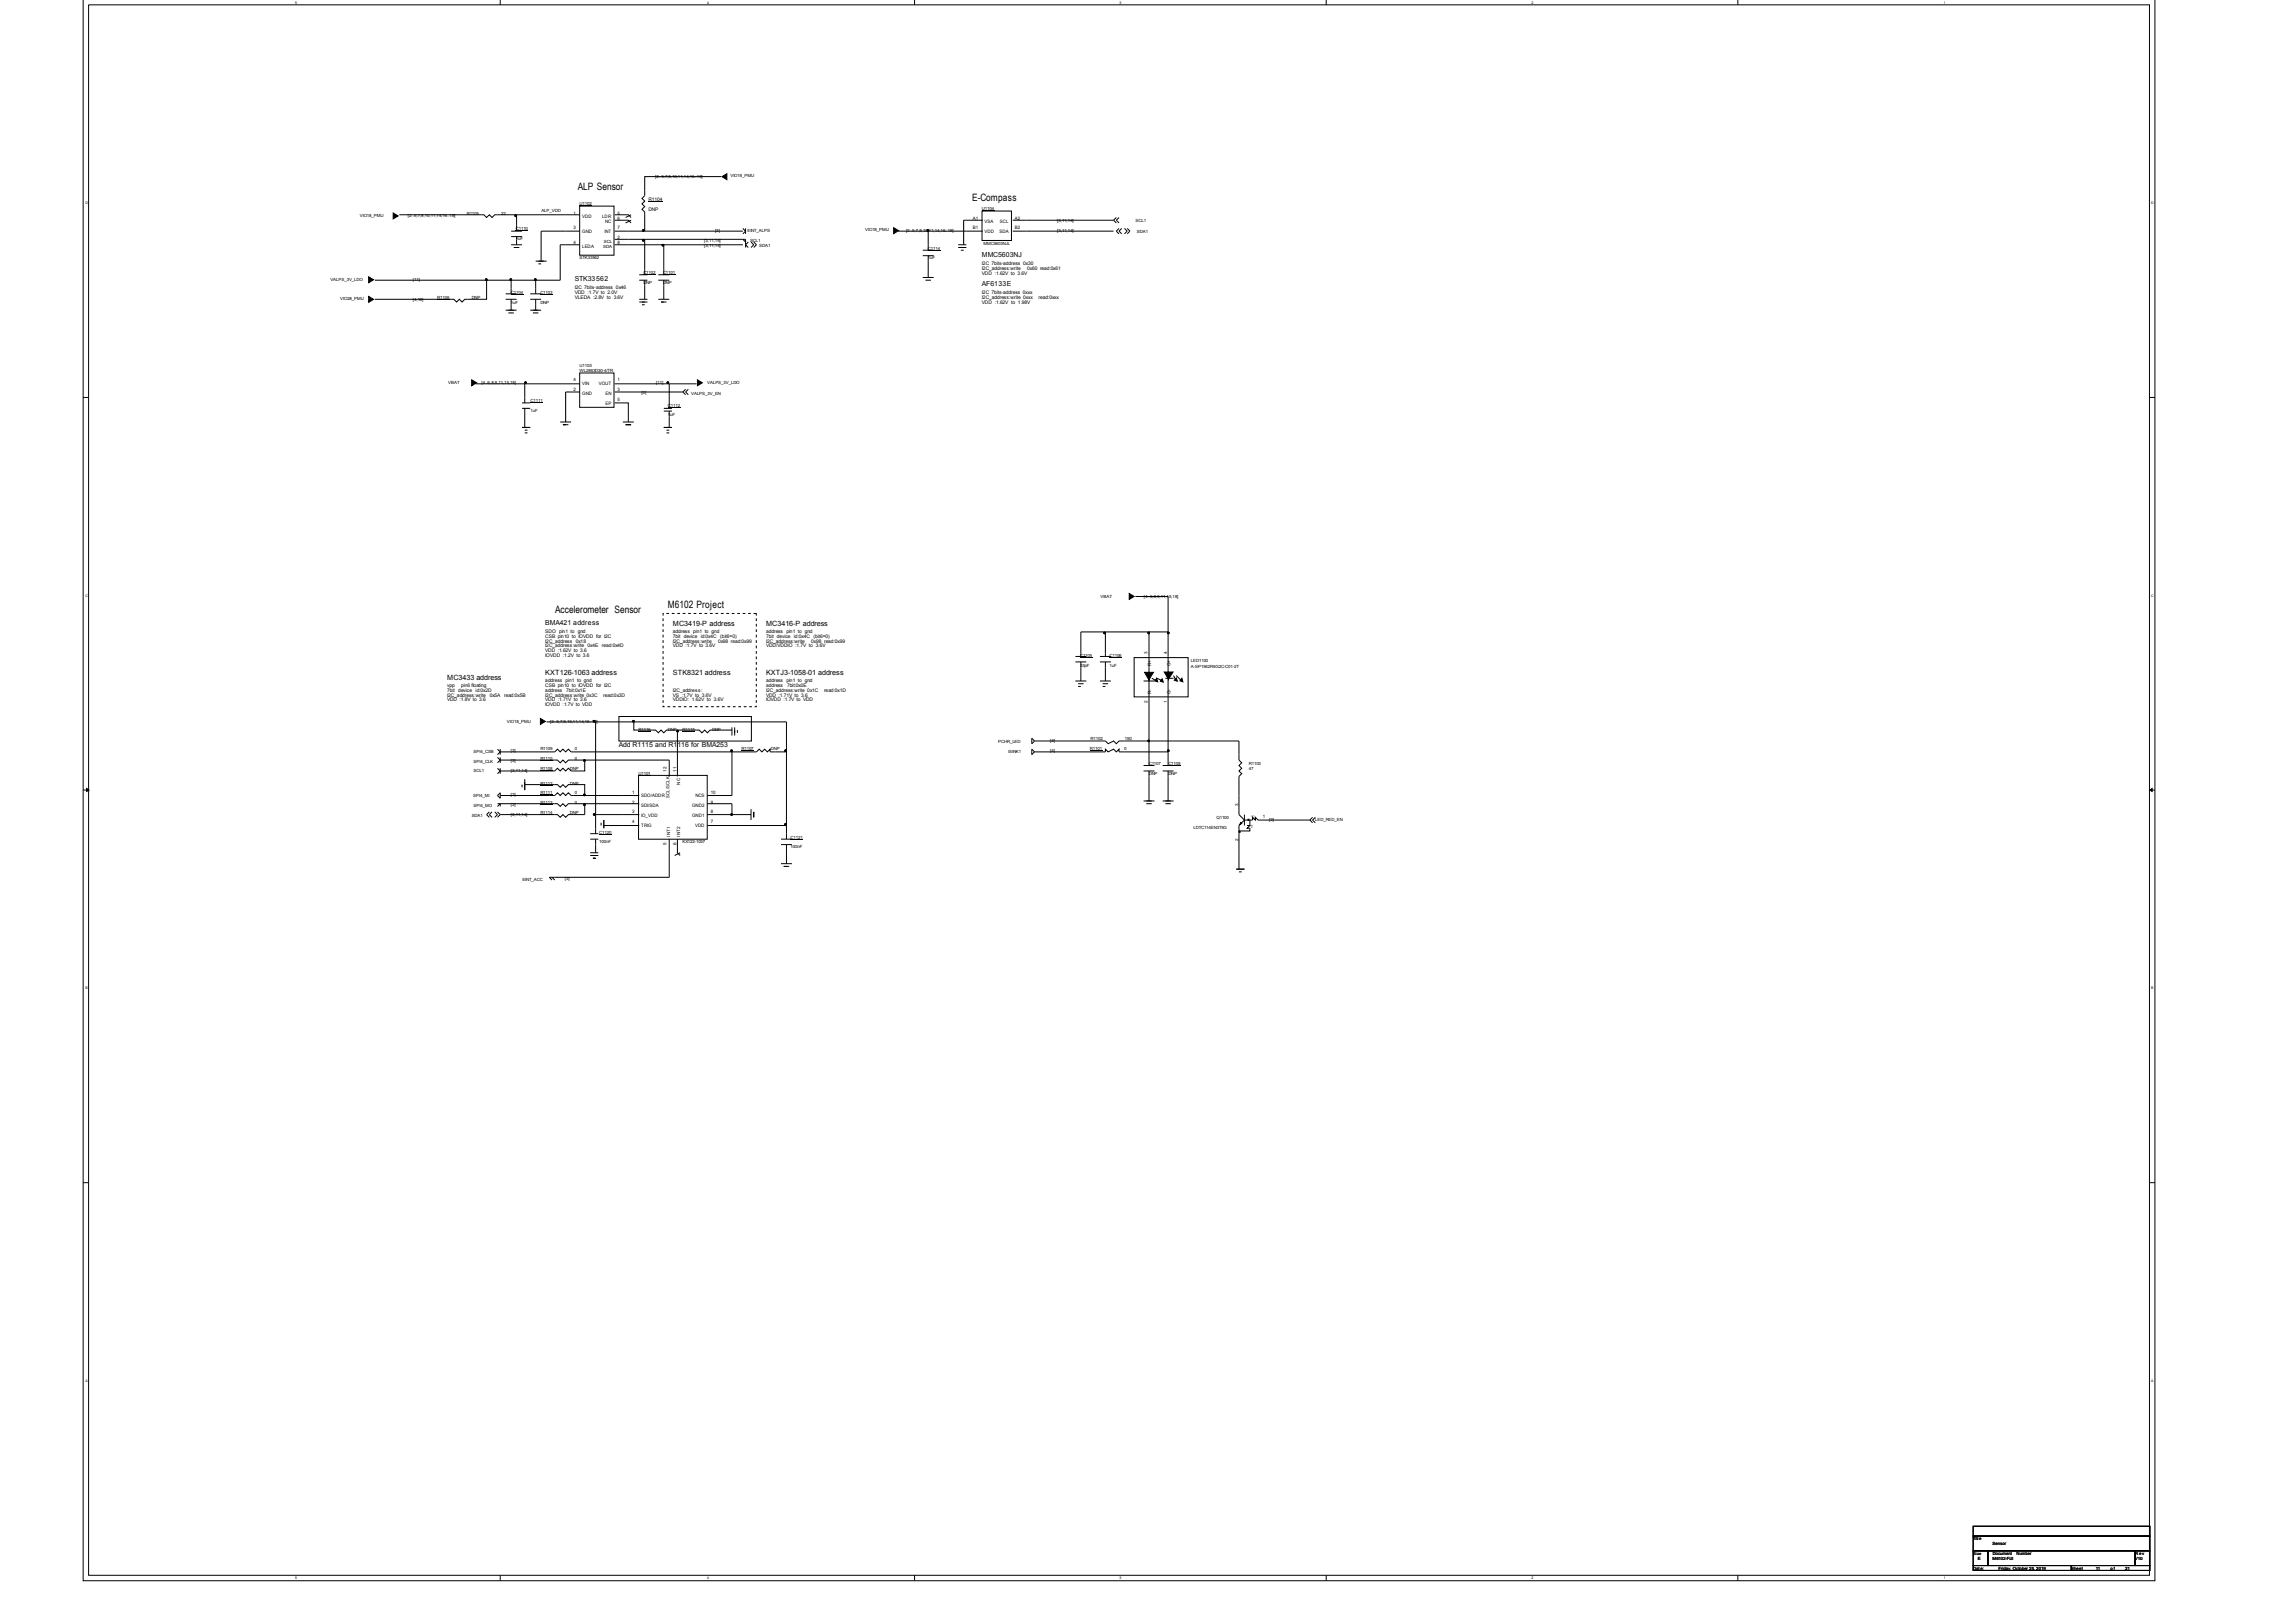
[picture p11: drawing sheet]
<svg xmlns="http://www.w3.org/2000/svg" width="297mm" height="210mm" viewBox="0 0 297 210" stroke-linecap="round" stroke-linejoin="round" font-family="sans-serif">
<defs><g id="words">
<g font-size="1.3">
<text x="74.8" y="24.6">ALP Sensor</text>
<text x="125.8" y="26">E-Compass</text>
<text x="71.8" y="79.3">Accelerometer Sensor</text>
<text x="86.4" y="78.7">M6102 Project</text>
</g>
<g font-size=".9">
<text x="127.1" y="33.2">MMC5603NJ</text>
<text x="74.4" y="36.4">STK33562</text>
<text x="127.1" y="37">AF6133E</text>
<text x="70.6" y="80.9">BMA421 address</text>
<text x="87.1" y="80.9">MC3419-P address</text>
<text x="99.1" y="80.9">MC3416-P address</text>
<text x="57.9" y="87.9">MC3433 address</text>
<text x="70.6" y="87.3">KXT126-1063 address</text>
<text x="87.1" y="87.3">STK8321 address</text>
<text x="99.1" y="87.3">KXTJ3-1058-01 address</text>
<text x="80.1" y="96.7">Add R1115 and R1116 for BMA253</text>
</g>
<g font-size=".6">
<text x="84.8" y="23">[2..5,7,8,10,11,14,16..18]</text>
<text x="94.5" y="22.9">VIO18_PMU</text>
<text x="46.6" y="28.1">VIO18_PMU</text>
<text x="52.8" y="28.1">[2..5,7,8,10,11,14,16..18]</text>
<text x="60.4" y="27.9">R1105</text>
<text x="64.8" y="27.9">22</text>
<text x="66.8" y="29.8">C1110</text>
<text x="70.1" y="27.4">ALP_VDD</text>
<text x="74.2" y="29.7">3</text>
<text x="74.2" y="27.8">1</text>
<text x="75" y="26.6">U1102</text>
<text x="75.3" y="28.2">VDD</text>
<text x="77.9" y="28.2">LDR</text>
<text x="78.3" y="28.9">NC</text>
<text x="79.9" y="28.4">6</text>
<text x="79.9" y="29.7">7</text>
<text x="79.9" y="27.8">5</text>
<text x="83.9" y="26">R1104</text>
<text x="83.9" y="27.3">DNP</text>
<text x="112" y="29.9">VIO18_PMU</text>
<text x="125.9" y="28.4">A1</text>
<text x="125.9" y="29.7">B1</text>
<text x="127.1" y="27.2">U1104</text>
<text x="127.4" y="28.9">VSA</text>
<text x="129.4" y="28.9">SCL</text>
<text x="131.3" y="29.7">B2</text>
<text x="131.3" y="28.4">A2</text>
<text x="136.8" y="28.7">[3,11,14]</text>
<text x="147" y="28.7">SCL1</text>
<text x="66.8" y="31">1uF</text>
<text x="74.2" y="31.6">4</text>
<text x="75" y="33.6">STK33562</text>
<text x="75.3" y="32">LEDA</text>
<text x="75.3" y="30.1">GND</text>
<text x="78.1" y="32">SDA</text>
<text x="78.1" y="31.4">SCL</text>
<text x="78.2" y="30.1">INT</text>
<text x="79.9" y="31.6">8</text>
<text x="79.9" y="30.9">2</text>
<text x="83.3" y="35.5">C1102</text>
<text x="85.8" y="35.5">C1101</text>
<text x="91.1" y="31.3">[3,11,14]</text>
<text x="91.1" y="31.9">[3,11,14]</text>
<text x="92.5" y="30">[3]</text>
<text x="96.7" y="30">EINT_ALPS</text>
<text x="97.1" y="31.4">SCL1</text>
<text x="98.2" y="32">SDA1</text>
<text x="117.3" y="30">[2..5,7,8,10,11,14,16..18]</text>
<text x="120.1" y="32.3">C1114</text>
<text x="120.1" y="33.6">1uF</text>
<text x="127.1" y="35.5">VDD :1.62V to 3.6V</text>
<text x="127.1" y="34.2">I2C 7bits-address 0x30</text>
<text x="127.1" y="34.9">I2C_address:write</text>
<text x="127.3" y="31.7">MMC5603NJL</text>
<text x="127.4" y="30.1">VDD</text>
<text x="129.4" y="30.1">SDA</text>
<text x="132.9" y="34.9">0x60 read:0x61</text>
<text x="136.8" y="30">[3,11,14]</text>
<text x="147.1" y="30.1">SDA1</text>
<text x="42.8" y="36.4">VALPS_3V_LDO</text>
<text x="44" y="38.8">VIO28_PMU</text>
<text x="53.4" y="38.9">[4,16]</text>
<text x="53.4" y="36.4">[11]</text>
<text x="56.6" y="38.7">R1106</text>
<text x="61" y="38.7">DNP</text>
<text x="66.1" y="38">C1104</text>
<text x="66.1" y="39.3">1uF</text>
<text x="69.9" y="38">C1103</text>
<text x="69.9" y="39.3">DNP</text>
<text x="74.4" y="38.1">VDD :1.7V to 2.0V</text>
<text x="74.4" y="38.7">VLEDA :2.8V to 3.6V</text>
<text x="74.4" y="37.4">I2C 7bits-address 0x46</text>
<text x="83.3" y="36.7">DNP</text>
<text x="85.8" y="36.7">DNP</text>
<text x="127.1" y="38.7">I2C_address:write 0xxx</text>
<text x="127.1" y="39.3">VDD :1.62V to 1.98V</text>
<text x="127.1" y="38.1">I2C 7bits-address 0xxx</text>
<text x="134.4" y="38.7">read:0xxx</text>
<text x="75" y="47.5">U1103</text>
<text x="58" y="49.7">VBAT</text>
<text x="62.3" y="49.7">[4..6,8,9,11,15,18]</text>
<text x="68.7" y="52">C1111</text>
<text x="68.7" y="53.3">1uF</text>
<text x="74.2" y="49.4">4</text>
<text x="74.2" y="50.6">2</text>
<text x="75" y="48.2">WL2863D30-4/TR</text>
<text x="75.3" y="49.8">VIN</text>
<text x="75.3" y="51.1">GND</text>
<text x="77.5" y="49.8">VOUT</text>
<text x="78.4" y="52.4">EP</text>
<text x="78.4" y="51.1">EN</text>
<text x="79.9" y="51.9">5</text>
<text x="79.9" y="50.6">3</text>
<text x="79.9" y="49.4">1</text>
<text x="83" y="51">[3]</text>
<text x="84.9" y="49.7">[11]</text>
<text x="86.4" y="52.6">C1112</text>
<text x="86.4" y="53.9">1uF</text>
<text x="89.4" y="51.1">VALPS_3V_EN</text>
<text x="91.5" y="49.7">VALPS_3V_LDO</text>
<text x="142.4" y="77.3">VBAT</text>
<text x="148" y="77.3">[4..6,8,9,11,15,18]</text>
<text x="70.6" y="81.9">SDO pin1 to gnd</text>
<text x="70.6" y="82.5">CSB pin10 to IOVDD for I2C</text>
<text x="70.6" y="83.1">I2C_address</text>
<text x="70.6" y="83.8">I2C_address:write 0x4E</text>
<text x="74.5" y="83.1">0x18</text>
<text x="77.9" y="83.8">read:0x4D</text>
<text x="87.1" y="83.8">VDD :1.7V to 3.6V</text>
<text x="87.1" y="82.5">7bit device id:0x4C</text>
<text x="87.1" y="83.1">I2C_address:write</text>
<text x="87.1" y="81.9">address pin1 to gnd</text>
<text x="92.9" y="83.1">0x98 read:0x99</text>
<text x="93.2" y="82.5">(bit6=0)</text>
<text x="99.1" y="83.8">VDD/VDDIO :1.7V to 3.6V</text>
<text x="99.1" y="82.5">7bit device id:0x4C</text>
<text x="99.1" y="83.1">I2C_address:write</text>
<text x="99.1" y="81.9">address pin1 to gnd</text>
<text x="105" y="83.1">0x98 read:0x99</text>
<text x="105.3" y="82.5">(bit6=0)</text>
<text x="57.9" y="89.5">7bit device</text>
<text x="57.9" y="88.9">vpp</text>
<text x="59.7" y="88.9">pin6 floating</text>
<text x="61.6" y="89.5">id:0x2D</text>
<text x="70.6" y="89.5">address</text>
<text x="70.6" y="85">IOVDD :1.2V to 3.6</text>
<text x="70.6" y="88.2">address pin1 to gnd</text>
<text x="70.6" y="88.9">CSB pin10 to IOVDD for I2C</text>
<text x="70.6" y="84.4">VDD :1.62V to 3.6</text>
<text x="73.3" y="89.5">7bit:0x1E</text>
<text x="87.1" y="89.5">I2C_address:</text>
<text x="99.1" y="89.5">I2C_address:write 0x1C</text>
<text x="99.1" y="88.2">address pin1 to gnd</text>
<text x="99.1" y="88.9">address</text>
<text x="101.9" y="88.9">7bit:0x0E</text>
<text x="106.6" y="89.5">read:0x1D</text>
<text x="139.8" y="85">C1105</text>
<text x="139.8" y="86.3">33pF</text>
<text x="143.6" y="85">C1106</text>
<text x="143.6" y="86.3">1uF</text>
<text x="148.5" y="84.6" transform="rotate(-90 148.5 84.6)">3</text>
<text x="149" y="89.8" transform="rotate(-90 149 89.8)">R-</text>
<text x="149" y="86.2" transform="rotate(-90 149 86.2)">R+</text>
<text x="151" y="84.6" transform="rotate(-90 151 84.6)">4</text>
<text x="151.5" y="89.8" transform="rotate(-90 151.5 89.8)">G-</text>
<text x="151.5" y="86.2" transform="rotate(-90 151.5 86.2)">G+</text>
<text x="154.1" y="85.6">LED1100</text>
<text x="154.1" y="86.4">A-SP1942R5G2C-C01-2T</text>
<text x="57.9" y="90.8">VDD :1.8V to 3.6</text>
<text x="57.9" y="90.1">I2C_address:write</text>
<text x="63.4" y="90.1">0x5A</text>
<text x="65.2" y="90.1">read:0x5B</text>
<text x="65.6" y="93.5">VIO18_PMU</text>
<text x="70.6" y="91.4">IOVDD :1.7V to VDD</text>
<text x="70.6" y="90.8">VDD :1.71V to 3.6</text>
<text x="70.6" y="90.1">I2C_address:write 0x3C</text>
<text x="71.2" y="93.5">[2..5,7,8,10,11,14,16..18]</text>
<text x="78.1" y="90.1">read:0x3D</text>
<text x="82.6" y="94.5">R1116</text>
<text x="86.4" y="94.5">DNP</text>
<text x="87.1" y="90.1">VS :1.7V to 3.6V</text>
<text x="87.1" y="90.8">VDDIO: 1.62V to 3.6V</text>
<text x="88.3" y="94.5">R1115</text>
<text x="92.2" y="94.5">DNP</text>
<text x="99.1" y="90.1">VDD :1.71V to 3.6</text>
<text x="99.1" y="90.8">IOVDD :1.7V to VDD</text>
<text x="141.1" y="95.8">R1102</text>
<text x="145.6" y="95.8">150</text>
<text x="148.5" y="91" transform="rotate(-90 148.5 91)">2</text>
<text x="151" y="91" transform="rotate(-90 151 91)">1</text>
<text x="61.3" y="97.4">SPI4_CSB</text>
<text x="61.3" y="98.7">SPI4_CLK</text>
<text x="61.3" y="99.9">SCL1</text>
<text x="66.1" y="99.9">[3,11,14]</text>
<text x="66.1" y="97.3">[3]</text>
<text x="66.1" y="98.6">[3]</text>
<text x="69.9" y="98.3">R1110</text>
<text x="69.9" y="101.5">R1112</text>
<text x="69.9" y="97.1">R1109</text>
<text x="69.9" y="99.6">R1108</text>
<text x="73.7" y="101.5">DNP</text>
<text x="73.7" y="99.6">DNP</text>
<text x="74.4" y="97.1">0</text>
<text x="74.4" y="98.3">0</text>
<text x="82.6" y="100.2">U1101</text>
<text x="86.3" y="99.9" transform="rotate(-90 86.3 99.9)">12</text>
<text x="87.5" y="99.9" transform="rotate(-90 87.5 99.9)">11</text>
<text x="88" y="101.5" transform="rotate(-90 88 101.5)">NC</text>
<text x="96" y="97.1">R1107</text>
<text x="99.8" y="97.1">DNP</text>
<text x="129.2" y="96.1">PCHR_LED</text>
<text x="130.5" y="97.4">ISINK1</text>
<text x="135.9" y="96.1">[4]</text>
<text x="135.9" y="97.3">[4]</text>
<text x="141" y="97.1">R1101</text>
<text x="145.5" y="97.1">0</text>
<text x="148.7" y="100.2">DNP</text>
<text x="148.7" y="99">C1107</text>
<text x="151.2" y="99">C1108</text>
<text x="151.2" y="100.2">DNP</text>
<text x="161.6" y="99">R1103</text>
<text x="161.6" y="99.6">47</text>
<text x="61" y="105.7">SDA1</text>
<text x="61.3" y="103.2">SPI4_MI</text>
<text x="61.3" y="104.4">SPI4_MO</text>
<text x="66.1" y="105.6">[3,11,14]</text>
<text x="66.1" y="103">[3]</text>
<text x="66.1" y="104.3">[3]</text>
<text x="69.9" y="102.8">R1111</text>
<text x="69.9" y="104.1">R1113</text>
<text x="69.9" y="105.3">R1114</text>
<text x="73.7" y="105.3">DNP</text>
<text x="74.4" y="102.8">0</text>
<text x="74.4" y="104.1">0</text>
<text x="77.5" y="107.9">C1120</text>
<text x="81.8" y="105.2">3</text>
<text x="81.8" y="102.7">1</text>
<text x="81.8" y="104">2</text>
<text x="81.8" y="106.5">4</text>
<text x="83" y="103.2">SDO/ADDR</text>
<text x="83" y="104.4">SDI/SDA</text>
<text x="83" y="105.7">IO_VDD</text>
<text x="83" y="107">TRIG</text>
<text x="86.6" y="103.3" transform="rotate(-90 86.6 103.3)">SCL/SCLK</text>
<text x="89.6" y="105.7">GND1</text>
<text x="89.6" y="104.4">GND2</text>
<text x="89.9" y="107">VDD</text>
<text x="90" y="103.2">NCS</text>
<text x="92" y="105.2">8</text>
<text x="92" y="104">9</text>
<text x="92" y="106.5">7</text>
<text x="92" y="102.7">10</text>
<text x="154.5" y="107.2">LDTC114EN3T5G</text>
<text x="157.4" y="106">Q1100</text>
<text x="160.3" y="104.3" transform="rotate(-90 160.3 104.3)">3</text>
<text x="163.4" y="105.9">1</text>
<text x="164.2" y="106.2">[3]</text>
<text x="170.2" y="106.2">LED_RED_EN</text>
<text x="67.6" y="114">EINT_ACC</text>
<text x="73.1" y="113.8">[3]</text>
<text x="77.5" y="109.1">100nF</text>
<text x="86.3" y="109.4" transform="rotate(-90 86.3 109.4)">5</text>
<text x="86.7" y="108.2" transform="rotate(-90 86.7 108.2)">INT1</text>
<text x="87.5" y="109.4" transform="rotate(-90 87.5 109.4)">6</text>
<text x="88" y="108.2" transform="rotate(-90 88 108.2)">INT2</text>
<text x="88.3" y="109.1">KX122-1037</text>
<text x="102.3" y="108.5">C1121</text>
<text x="102.3" y="109.8">100nF</text>
<text x="160.3" y="108.8" transform="rotate(-90 160.3 108.8)">2</text>
<text x="255.3" y="199.3">Title</text>
<text x="255.3" y="203.1">Date:</text>
<text x="256" y="201.8">E</text>
<text x="257.9" y="201.8">M6102-FIJI</text>
<text x="257.9" y="199.9">Sensor</text>
<text x="257.9" y="201.2">Document</text>
<text x="258.6" y="203.1">Friday, October 25, 2019</text>
<text x="261" y="201.2">Number</text>
<text x="268" y="203.1">Sheet</text>
<text x="271.2" y="203.1">11</text>
<text x="273.1" y="203.1">o f</text>
<text x="275" y="203.1">21</text>
<text x="276.3" y="201.8">V10</text>
<text x="276.3" y="201.2">R e v</text>
</g>
<g font-size=".5">
<text x="38.2" y=".5">5</text>
<text x="91.5" y=".5">4</text>
<text x="144.9" y=".5">3</text>
<text x="198.2" y=".5">2</text>
<text x="251.5" y=".5">1</text>
<text x="11" y="26.4">D</text>
<text x="278.4" y="26.4">D</text>
<text x="11" y="77.2">C</text>
<text x="278.4" y="77.2">C</text>
<text x="11" y="128">B</text>
<text x="278.4" y="128">B</text>
<text x="11" y="178.8">A</text>
<text x="278.4" y="178.8">A</text>
<text x="255.3" y="201.2">Size</text>
<text x="38.2" y="204.3">5</text>
<text x="91.5" y="204.3">4</text>
<text x="144.9" y="204.3">3</text>
<text x="198.2" y="204.3">2</text>
<text x="251.5" y="204.3">1</text>
</g>
<g font-size=".3">
<text x="162" y="105.7">R1</text>
<text x="162.1" y="107.2" transform="rotate(-90 162.1 107.2)">R2</text>
</g>
</g></defs>
<g fill="none" stroke="#000" stroke-width=".13">
<path d="M10.8 -.1v204.6h268.1v-204.6M64.7 -.1v.7M118.4 -.1v.7M171.6 -.1v.7M224.9 -.1v.7M11.5 .6h266.7v203.2h-266.7zM48.5 36.3h14.5M51.7 27.8h10.9l.4 .3 .3-.3 .4 .3 .3-.3h2.9M65.4 38.7h1.5M65.4 38h1.5M66.1 36.3v1.7M66.1 38.7v1.4"/>
<path d="M66.1 36.3h3.2M66.1 36.3h-3.1v2.4h-2.9l-.3 .4-.4-.4-.3 .4-.4-.4h-10.2M66.1 31.7h1.5M66.1 30.6h1.5M66.1 29.9h1.5M66.9 27.8v2.1M66.9 30.6v1.1M66.9 32.4h.1M66.9 27.8h8.1M66.9 32h-.4h.7M68.6 38.7h1.4M68.6 38h1.4"/>
<path d="M69.3 36.3v1.7M69.3 38.7v1.4M69.3 33.8h1.4M69.7 34.1h.3M69.7 33.8h.7M75 31.7h-2.5v4.6h-3.2M75 29.9h-5v3.9M75 27.8h.1M75 29.2h.1M75 30.6h.1M75 31.7h.1M75 26.7h4.5v6.3h-4.5z"/>
<path d="M79.6 31h3.8M79.6 31.7h6.3M79.6 29.9h3.8M79.6 27.8h.1M79.6 28.5h.1M79.6 29.9h.1M79.6 31h.1M79.6 31.7h.1M79.6 28.5h1.7l.4 .3M79.6 27.8h1.7l.4 .3M81.7 28.5l-.7 .3M81.7 27.8l-.7 .3"/>
<path d="M82.7 38.7h1.1M82.7 39.1h1.1M82.7 36.3h1.1M82.7 35.6h1.1M83.1 39.1h.3M83.1 39.4h.3M83.4 31h12.7M83.4 29.9h12.7M83.4 31v4.6M83.4 36.3v2.4M85.2 38.7h1.4M85.2 36.3h1.4"/>
<path d="M85.2 35.6h1.4M85.9 31.7h10.2M85.9 36.3v2.4M85.9 31.7v3.9M85.9 39.1h-.4h.8M85.9 39.4h.1M93.3 22.9h-9.9v2.4l-.3 .4 .3 .3-.3 .4 .3 .3-.3 .4 .3 .3v2.5M96.1 31h.4M96.1 31l.4 .3M96.1 29.6l.4 .3M96.5 31.3v.4M96.5 31.7v.3"/>
<path d="M96.5 31.7l.3 .3M96.5 31v.3M96.5 31h.1M96.5 29.6v.3M96.5 29.9v.4M96.5 29.9l-.4 .4M96.8 31.3l-.3 .4M97.2 31.3l.3 .4-.3 .3M97.5 31.3l.4 .4-.4 .3M116.2 29.9h3.9M119.4 35.9h1.4M119.4 33.1h1.4"/>
<path d="M119.4 32.4h1.4M119.8 35.9h.7M119.8 36.3h.7M120.1 33.1v2.8M120.1 29.9v2.5M120.1 29.9h7.1M120.1 36.6h.1M124 31.7h1.1M124 32h1.1M124.4 32h.3M124.4 32.4h.3M127.1 27.3h3.8v3.8h-3.8z"/>
<path d="M127.2 28.5h-2.5v3.2M131.1 28.5h13M131.1 29.9h13M144.1 28.5l.4 .3M144.5 28.1l-.4 .4M144.8 29.6l-.3 .3 .3 .4M144.8 28.1l-.3 .4 .3 .3M145.2 29.6l-.4 .3 .4 .4M145.5 29.6l.4 .3-.4 .4M145.9 29.6l.3 .3-.3 .4M10.8 51.4h.7M61.6 49.7h6.3"/>
<path d="M65.4 40.1h1.5M65.8 40.1h.7M65.8 40.5h.7M66.1 40.5h.1M67.6 55.3h1M67.6 52.8h1M67.6 52.1h1M67.9 52.8v2.5M67.9 49.7v2.4M67.9 49.7h7.1M67.9 55.7h.4M67.9 56h.4"/>
<path d="M68.6 40.1h1.4M69 40.1h.7M69 40.5h.7M69.3 40.5h.1M72.5 54.6h1.4M73.2 55h-.4h.8M73.2 55.3h.1M75 50.7h-1.8v3.9M75 48.3h4.5v4.4h-4.5zM79.6 49.7h7M79.6 52.1h1.7v2.5M79.6 50.7h8.8"/>
<path d="M80.6 54.6h1.4M81 55h.7zM81.3 55.3h.1M85.9 55.3h1.1M85.9 53.2h1.1M85.9 52.8h1.1M86.3 55.7h.3M86.3 56h.3M86.6 49.7v3.1M86.6 49.7h3.5M86.6 53.2v2.1M88.4 50.7l.3 .4"/>
<path d="M88.7 50.4l-.3 .3M89.1 50.4l-.4 .3 .4 .4M278.2 51.4h.7M146.9 77.2h4.3v4.6M64.4 96.9l.3 .4M64.4 98l.3 .3M64.4 99.4l.3 .4M64.7 98.3h7.4l.4 .4 .3-.4 .4 .4 .4-.4h2.1M64.7 97.3h7.1l.3-.4 .4 .4 .3-.4 .4 .4 .4-.4 .3 .4h20.8M64.7 99.8h7.1l.3-.4 .4 .4 .3-.4 .4 .4 .4-.4 .3 .4h1.8v-1.5h10.9v2.2M64.7 96.9v.4M64.7 97.3v.3"/>
<path d="M64.7 97.3l-.3 .3M64.7 98v.3M64.7 98.3v.4M64.7 98.3l-.3 .4M64.7 99.4v.4M64.7 99.8v.3M64.7 99.8l-.3 .3M70.7 93.4h6.4M77.1 93.4h4.9M77.1 93.4v12M80.1 92.7h17.1v3.2h-17.1zM82 93.4h19.8v3.9"/>
<path d="M82 93.4v1.1h2.8l.4 .3 .3-.3 .4 .3 .4-.3h1.4M87.7 94.5v6M87.7 94.5h2.8l.3 .3 .4-.3 .3 .3 .4-.3h2.8M94.7 97.3h3.2l.3-.4 .4 .4 .4-.4 .3 .4 .4-.4v.4h2.1M94.7 97.3v5.6h-3.2M94.7 94.1v1.1M95.1 94.1v1.1M95.1 94.5v.3M95.4 94.5v.3M101.8 97.3v9.5M133.5 95.5l.4 .4-.4 .3zM133.5 96.9l.4 .4-.4 .3z"/>
<path d="M133.9 97.3h9.2v-.4l.3 .4 .7-.4 .4 .4 .3-.4v.4h6.4M133.9 95.9h9.2l.3 .3 .7-.3 .4 .3 .3-.3h3.9M139.2 88.1h1.4M139.2 84.9h1.4M139.2 85.6h1.4M139.5 88.8h.4M139.5 88.5h.7M139.9 85.6v2.5M139.9 88.8h.1M142.3 88.1h1.5M142.3 85.6h1.5M142.3 84.9h1.5"/>
<path d="M142.7 88.5h.7M142.7 88.8h.4M143.1 81.8h-3.2v3.1M143.1 81.8v3.1M143.1 81.8h5.6M143.1 85.6v2.5M143.1 88.8h.1M146.8 85.1h7v5.1h-7zM148 88.1h1.4M148 99.8h1.4M148 99.1h1.4M148.7 95.9h11.6v2.4l.4 .4-.4 .4 .4 .3-.4 .4 .4 .3-.4 .4v4.2"/>
<path d="M148.7 95.9v3.2M148.7 90.2v5.7M148.7 99.8v3.8M148.7 81.8v3.1M148.7 81.8h2.5M148.7 84.9v2.2M148.7 87.8v2.4M148.7 84.9h.1M148.7 90.2h.1M149 87.8l.8 .3M149.8 87.8l.7 .3M150.5 99.8h1.4"/>
<path d="M150.5 99.1h1.4M150.8 87.8h1.1M151.2 97.3v1.8M151.2 90.2v7.1M151.2 99.8v3.8M151.2 81.8v3.1M151.2 87.8v2.4M151.2 84.9v2.2M151.2 84.9h.1M151.2 90.2h.1M151.9 87.4l.3 .7M152.2 87.4l.7 .7"/>
<path d="M10.8 102.2h.7M63.3 105l-.3 .4 .3 .4M63.7 105l-.4 .4 .4 .4M64 105l.4 .4-.4 .4M64.4 105l.3 .4M64.4 102.9l.3-.3v.7zM64.4 104h.3M64.7 102.9h7.1l.3-.3 .4 .3 .3-.3 .4 .3 .4-.3 .3 .3h1.8M64.7 104h7.4l.4 .3 .3-.3 .4 .3 .4-.3h2.1M64.7 105.4l-.3 .4M64.7 104v.3M64.7 104l-.3 .3"/>
<path d="M67.6 101.5v.4M67.9 101.5h4.2l.4 .4 .3-.4 .4 .4 .4-.4h2.1v1.4M67.9 100.8v1.4v-1M71.4 113.5h-.3l.3 .4M71.4 113.5l.4 .4M75.7 102.9h7M76.4 110.3h1M76.4 110.7h1M76.4 108.6h1M76.4 107.9h1M76.7 111h.4zM77.1 108.6v1.7"/>
<path d="M77.1 105.4h5.6M77.1 105.4v2.5M77.8 106.5v.3M77.8 106.8h.1M78.1 106.8h4.6M78.1 106.1v1.1M82.6 100.3h8.9v8.3h-8.9zM82.7 104h-7v1.4h-2.1l-.4 .4-.4-.4-.3 .4-.4-.4h-7.4M84.5 104.7h.1M84.5 105.4h.1M84.5 106.1h.1M84.5 106.8h.1"/>
<path d="M86.6 108.6v4.9h-15.2M86.6 103.6h.1M86.6 107.9h.1M87.7 103.6h.1M87.7 107.9h.1M87.7 108.6v1.7l.3 .4M88 110.3l-.7 .4M89.8 104.7h.1M89.8 105.4h.1M89.8 106.1h.1M89.8 106.8h.1M91.5 104h3.2v1.4"/>
<path d="M91.5 106.8h10.3M91.5 105.4h3.2M94.7 105.4h2.5M97.2 104.7v1.4M97.5 105v.8zM97.9 105.4h.1M101.1 111.8h1.4M101.1 109.3h1.4M101.1 108.6h1.4M101.8 109.3v2.5M101.8 106.8v1.8M101.8 112.1h-.4h.7"/>
<path d="M101.8 112.5h.1M148 103.6h1.4M148.3 103.6h.7M148.3 104h.7M148.7 104h.1M150.5 103.6h1.4M150.8 103.6h.7M150.8 104h.7M151.2 104h.1M160 112.5h1M160.3 107.9v4.6M160.3 112.8h.4"/>
<path d="M160.3 113.2h.1M160.3 104.7v.7l.7 .7M160.3 107.5v.4M160.3 107.9h.1M160.3 104.7h.1M161 106.1h1.1v-.3l.4 .3v-.3l.3 .3h.4M161 105.4v1.4M161 106.1l-.7 .7v.7h1.4v-.3h-.3l.3-.4h-.3h.3v-.7M163.2 106.1h6.3M163.2 106.1h.1M169.5 106.1l.4 .4M169.9 105.8l-.4 .3"/>
<path d="M170.2 105.8l-.3 .3 .3 .4M278.2 102.2h.7M10.8 153h.7M278.2 153h.7M255.4 197.5h22.8v1.3h-22.8zM255.4 198.8h22.8v1.9h-22.8zM64.7 203.8v.7M118.4 203.8v.7M171.6 203.8v.7M224.9 203.8v.7M255.4 200.7h1.9v1.9h-1.9zM255.4 202.6h12.7v.6h-12.7z"/>
<path d="M257.3 200.7h19v1.9h-19zM268.1 202.6h10.1v.6h-10.1zM276.3 200.7h1.9v1.9h-1.9z"/>
</g>
<g fill="#000" stroke="#000" stroke-width=".13">
<path d="M148.1 87h.6v1zM148.7 87h.6l-.6 1zM150.7 87h.5v.9zM151.2 87h.6l-.6 .9zM11.2 102l.3 .2-.3 .2zM160.6 106.4l.1 .2-.3 .1zM278.2 102.2l.3-.2v.4z"/>
<path d="M47.7 35.8l.6 .4-.6 .4z" fill-rule="evenodd"/>
<path d="M47.7 38.4l.6 .3-.6 .4z" fill-rule="evenodd"/>
<path d="M50.9 27.6l.6 .3-.6 .4z" fill-rule="evenodd"/>
<path d="M93.4 22.9l.7-.4v.7z" fill-rule="evenodd"/>
<path d="M115.7 29.5l.6 .3-.6 .4z" fill-rule="evenodd"/>
<path d="M61 49.1l.7 .4-.7 .4z" fill-rule="evenodd"/>
<path d="M90.3 49.1l.6 .4-.6 .4z" fill-rule="evenodd"/>
<path d="M146.1 76.8l.7 .4-.7 .4z" fill-rule="evenodd"/>
<path d="M69.9 93l.7 .3-.7 .4z" fill-rule="evenodd"/>
<path d="M149.7 87.8l.1 .4-.4-.1z" fill-rule="evenodd"/>
<path d="M150.3 87.9l.1-.1 .1 .5-.3-.2z" fill-rule="evenodd"/>
<path d="M152.2 87.8l.2 .3-.4-.1z" fill-rule="evenodd"/>
<path d="M153 87.8l.1 .4-.4-.1z" fill-rule="evenodd"/>
<path d="M160.4 107.6h.1v.1h-.1z" fill-rule="evenodd"/>
<path d="M161.5 106h.1v.1h-.1z" fill-rule="evenodd"/>
<circle cx="62.9" cy="36.2" r=".11"/>
<circle cx="66.1" cy="36.2" r=".11"/>
<circle cx="66.7" cy="27.9" r=".11"/>
<circle cx="69.3" cy="36.2" r=".11"/>
<circle cx="83.2" cy="31.1" r=".11"/>
<circle cx="83.2" cy="29.8" r=".11"/>
<circle cx="85.8" cy="31.7" r=".11"/>
<circle cx="120.1" cy="29.8" r=".11"/>
<circle cx="68" cy="49.5" r=".11"/>
<circle cx="86.4" cy="49.5" r=".11"/>
<circle cx="75.6" cy="98.4" r=".11"/>
<circle cx="76.9" cy="93.3" r=".11"/>
<circle cx="82" cy="93.3" r=".11"/>
<circle cx="87.7" cy="94.6" r=".11"/>
<circle cx="94.7" cy="97.1" r=".11"/>
<circle cx="101.7" cy="97.1" r=".11"/>
<circle cx="142.9" cy="81.9" r=".11"/>
<circle cx="148.7" cy="95.9" r=".11"/>
<circle cx="148.7" cy="81.9" r=".11"/>
<circle cx="151.2" cy="81.9" r=".11"/>
<circle cx="151.2" cy="97.1" r=".11"/>
<circle cx="75.6" cy="104.1" r=".11"/>
<circle cx="75.6" cy="102.8" r=".11"/>
<circle cx="76.9" cy="105.4" r=".11"/>
<circle cx="94.7" cy="105.4" r=".11"/>
<circle cx="101.7" cy="106.7" r=".11"/>
</g>
<path d="M85.8 79.4h12.1v12h-12.1z" fill="none" stroke="#000" stroke-width=".13" stroke-dasharray=".4 .4 .4 .4 .4 .4 .4 .4" stroke-linecap="butt"/>
<g fill="#000">
<path d="M56.6 38.7h1.6zM66.1 38.1h1.6zM66.8 29.8h1.5zM69.9 38.1h1.6zM75 26.6l1.6 .1zM83.3 35.5l1.5 .1zM83.9 26.1h1.8zM85.8 35.5l1.6 .1zM120.1 32.3l1.6 .1zM127.1 27.3h1.6zM68.7 52l1.5 .1zM86.4 52.7h1.6z"/>
<path d="M69.9 98.4h1.6zM69.9 99.7h1.6zM82.6 94.6h1.6zM88.3 94.6h1.6zM96 97.1l1.5 .1zM139.8 85l1.6 .1zM141.1 97.1l1.5 .1zM143.6 85l1.6 .1zM151.2 99l1.6 .1zM69.9 102.8l1.6 .1zM69.9 101.6h1.6zM69.9 104.1h1.6z"/>
<path d="M69.9 105.4h1.6zM77.6 107.9h1.5zM82.6 100.3h1.6zM102.3 108.5l1.6 .1z"/>
</g>
<use href="#words"/>
</svg>
